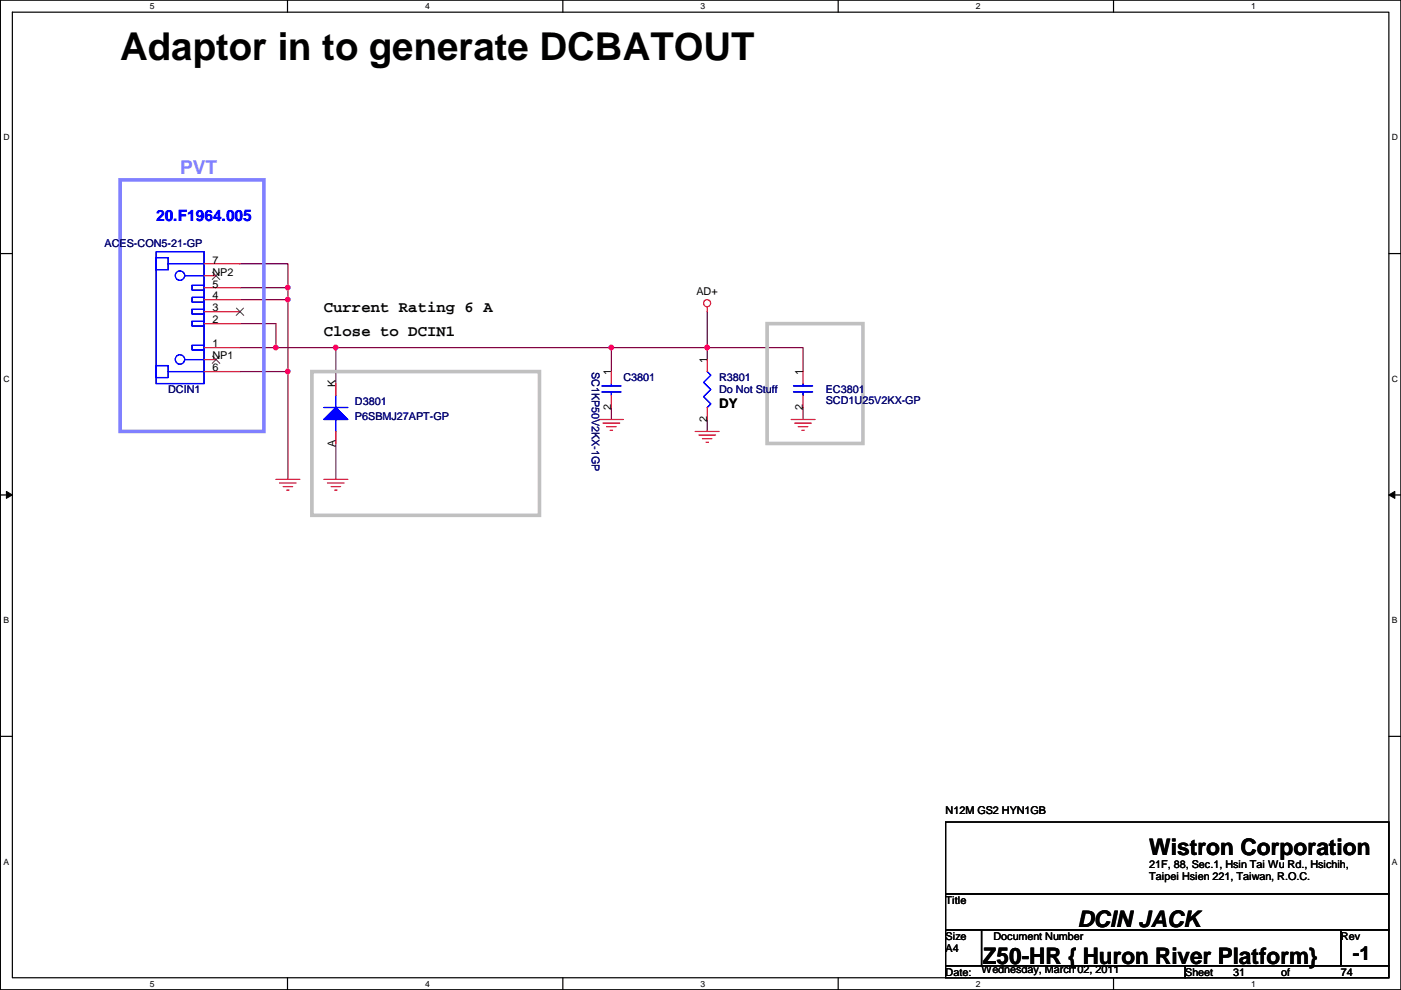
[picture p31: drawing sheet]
<svg xmlns="http://www.w3.org/2000/svg" width="297mm" height="210mm" viewBox="0 0 297 210" stroke-linecap="round" stroke-linejoin="round" font-family="sans-serif">
<defs><g id="words">
<text font-size="8.1" x="25.5" y="12.7">Adaptor in to generate DCBATOUT</text>
<g font-size="4.8">
<text x="243.7" y="181.3">Wistron Corporation</text>
<text x="228.4" y="196.5">DCIN JACK</text>
<text x="208.4" y="204.4">Z50-HR { Huron River Platform}</text>
</g>
<text font-size="4.1" fill="#8080ff" x="38.2" y="36.8">PVT</text>
<text font-size="4.1" x="286.8" y="203.5">-1</text>
<text font-size="3.3" fill="#00f" x="33.1" y="46.8">20.F1964.005</text>
<g font-size="3.3">
<text x="68.7" y="71.3">Close to DCIN1</text>
<text x="68.7" y="66.3">Current Rating 6 A</text>
</g>
<text font-size="2.8" x="152.5" y="86.5">DY</text>
<g font-size="2.3" fill="#000080">
<text x="22.2" y="52.4">ACES-CON5-21-GP</text>
<text x="35.6" y="83.4">DCIN1</text>
<text x="125.5" y="78.8" transform="rotate(90 125.5 78.8)">SC1KP50V2KX-1GP</text>
<text x="132.2" y="80.9">C3801</text>
<text x="152.5" y="80.9">R3801</text>
<text x="152.5" y="83.4">Do Not Stuff</text>
<text x="175.1" y="83.4">EC3801</text>
<text x="75.3" y="85.9">D3801</text>
<text x="75.3" y="89">P6SBMJ27APT-GP</text>
<text x="175.1" y="85.7">SCD1U25V2KX-GP</text>
</g>
<g font-size="2.3">
<text x="45" y="55.9">7</text>
<text x="45" y="58.4">NP2</text>
<text x="45" y="63.5">4</text>
<text x="45" y="61">5</text>
<text x="147.7" y="62.6">AD+</text>
<text x="45" y="68.6">2</text>
<text x="45" y="66">3</text>
<text x="45" y="73.7">1</text>
<text x="45" y="76.2">NP1</text>
<text x="149.9" y="77" transform="rotate(-90 149.9 77)">1</text>
<text x="45" y="78.7">6</text>
<text x="71.2" y="82.1" transform="rotate(-90 71.2 82.1)">K</text>
<text x="129.6" y="79.5" transform="rotate(-90 129.6 79.5)">1</text>
<text x="170.2" y="79.5" transform="rotate(-90 170.2 79.5)">1</text>
<text x="129.6" y="86.9" transform="rotate(-90 129.6 86.9)">2</text>
<text x="149.9" y="89.5" transform="rotate(-90 149.9 89.5)">2</text>
<text x="170.2" y="86.9" transform="rotate(-90 170.2 86.9)">2</text>
<text x="71.2" y="94.8" transform="rotate(-90 71.2 94.8)">A</text>
<text x="200.5" y="172.6">N12M GS2 HYN1GB</text>
<text x="243.7" y="184">21F, 88, Sec.1, Hsin Tai Wu Rd., Hsichih,</text>
<text x="200.5" y="191.6">Title</text>
<text x="243.7" y="186.6">Taipei Hsien 221, Taiwan, R.O.C.</text>
<text x="200.5" y="199.2">Size</text>
<text x="200.5" y="201.8">A4</text>
<text x="210.6" y="199.2">Document Number</text>
<text x="284.3" y="199.2">Rev</text>
<text x="200.5" y="206.8">Date:</text>
<text x="208.1" y="206.3">Wednesday, March 02, 2011</text>
<text x="251.3" y="206.8">Sheet</text>
<text x="261.4" y="206.8">31</text>
<text x="271.6" y="206.8">of</text>
<text x="284.3" y="206.8">74</text>
</g>
<g font-size="1.8">
<text x="31.8" y="1.9">5</text>
<text x="90.1" y="1.9">4</text>
<text x="148.5" y="1.9">3</text>
<text x="206.9" y="1.9">2</text>
<text x="265.3" y="1.9">1</text>
<text x=".7" y="29.8">D</text>
<text x="295.1" y="29.8">D</text>
<text x=".7" y="80.9">C</text>
<text x="295.1" y="80.9">C</text>
<text x=".7" y="132.1">B</text>
<text x="295.1" y="132.1">B</text>
<text x=".7" y="183.3">A</text>
<text x="295.1" y="183.3">A</text>
<text x="31.8" y="209.2">5</text>
<text x="90.1" y="209.2">4</text>
<text x="148.5" y="209.2">3</text>
<text x="206.9" y="209.2">2</text>
<text x="265.3" y="209.2">1</text>
</g>
</g></defs>
<path d="M.1 0h296.9v209.8h-296.9zM2.6 2.6h291.9v204.7h-291.9z" fill="none" stroke="#000" stroke-width=".25"/>
<g fill="#fff">
<path d="M31.8 .3h1v2h-1z"/>
<path d="M31.8 207.6h1v1.9h-1z"/>
</g>
<path d="M61 0v2.6M61 207.3v2.5" fill="none" stroke="#000" stroke-width=".25"/>
<g fill="#fff">
<path d="M90.1 .3h1v2h-1z"/>
<path d="M90.1 207.6h1v1.9h-1z"/>
</g>
<path d="M119.3 0v2.6M119.3 207.3v2.5" fill="none" stroke="#000" stroke-width=".25"/>
<g fill="#fff">
<path d="M148.5 .3h1v2h-1z"/>
<path d="M148.5 207.6h1v1.9h-1z"/>
</g>
<path d="M177.7 0v2.6M177.7 207.3v2.5" fill="none" stroke="#000" stroke-width=".25"/>
<g fill="#fff">
<path d="M206.9 .3h1v2h-1z"/>
<path d="M206.9 207.6h1v1.9h-1z"/>
</g>
<path d="M236.1 0v2.6M236.1 207.3v2.5" fill="none" stroke="#000" stroke-width=".25"/>
<g fill="#fff">
<path d="M265.3 .3h.9v2h-.9z"/>
<path d="M265.3 207.6h.9v1.9h-.9z"/>
<path d="M.7 28.2h1.3v1.9h-1.3z"/>
<path d="M295.1 28.2h1.3v1.9h-1.3z"/>
<path d="M.7 79.3h1.3v2h-1.3z"/>
<path d="M295.1 79.3h1.3v2h-1.3z"/>
</g>
<path d="M.1 53.8h2.5M294.5 53.8h2.5" fill="none" stroke="#000" stroke-width=".25"/>
<g fill="#fff">
<path d="M.7 130.5h1.2v2h-1.2z"/>
<path d="M295.1 130.5h1.2v2h-1.2z"/>
</g>
<path d="M.1 104.9h2.5M294.5 104.9h2.5" fill="none" stroke="#000" stroke-width=".25"/>
<path d="M1.4 104.2l1.2 .7-1.2 .8zM294.5 104.9l1.2-.7v1.5z" fill="#000"/>
<path d="M1.4 104.2l1.2 .7-1.2 .8zM294.5 104.9l1.2-.7v1.5z" fill="none" stroke="#000" stroke-width=".21"/>
<g fill="#fff">
<path d="M.7 181.7h1.2v2h-1.2z"/>
<path d="M295.1 181.7h1.2v2h-1.2z"/>
</g>
<path d="M.1 156.1h2.5M294.5 156.1h2.5" fill="none" stroke="#000" stroke-width=".25"/>
<path d="M58.5 73.7h71.1" fill="none" stroke="#800040" stroke-width=".25"/>
<circle cx="71.2" cy="73.7" r=".49" fill="#f0f"/>
<circle cx="71.2" cy="73.7" r=".49" fill="none" stroke="#f0f" stroke-width=".25"/>
<path d="M71.2 73.7v7.6M149.9 73.7h-20.3v5.1M71.2 94v7.6M129.6 86.4v2.5" fill="none" stroke="#800040" stroke-width=".25"/>
<circle cx="149.9" cy="73.7" r=".49" fill="#f0f"/>
<circle cx="149.9" cy="73.7" r=".49" fill="none" stroke="#f0f" stroke-width=".25"/>
<circle cx="129.6" cy="73.7" r=".49" fill="#f0f"/>
<circle cx="129.6" cy="73.7" r=".49" fill="none" stroke="#f0f" stroke-width=".25"/>
<path d="M50.9 68.6h7.6v5.1M149.9 66.1v10.1M149.9 88.9v2.6" fill="none" stroke="#800040" stroke-width=".25"/>
<circle cx="58.5" cy="73.7" r=".49" fill="#f0f"/>
<circle cx="58.5" cy="73.7" r=".49" fill="none" stroke="#f0f" stroke-width=".25"/>
<path d="M50.9 73.7h7.6M61 78.8v22.8M149.9 73.7h20.4v5.1M170.3 86.4v2.5" fill="none" stroke="#800040" stroke-width=".25"/>
<circle cx="61" cy="78.8" r=".49" fill="#f0f"/>
<circle cx="61" cy="78.8" r=".49" fill="none" stroke="#f0f" stroke-width=".25"/>
<path d="M50.9 61h10.1v2.5M50.9 63.5h10.1M61 63.5v15.3h-10.1" fill="none" stroke="#800040" stroke-width=".25"/>
<circle cx="61" cy="63.5" r=".49" fill="#f0f"/>
<circle cx="61" cy="63.5" r=".49" fill="none" stroke="#f0f" stroke-width=".25"/>
<path d="M50.9 55.9h10.1v5.1" fill="none" stroke="#800040" stroke-width=".25"/>
<circle cx="61" cy="61" r=".49" fill="#f0f"/>
<circle cx="61" cy="61" r=".49" fill="none" stroke="#f0f" stroke-width=".25"/>
<g fill="none" stroke="#f00" stroke-width=".25">
<path d="M43.3 55.9h7.6M43.3 58.5h2.5M43.3 73.7h7.6M43.3 68.6h7.6M43.3 66.1h7.6M43.3 63.5h7.6M43.3 61h7.6M43.3 76.2h2.5M43.3 78.8h7.6M129.6 78.8v2.5M149.9 65.1v1M149.9 76.2v2.6"/>
<path d="M170.3 78.8v2.5M127.1 88.9h5.1M127.8 89.7h3.6M128.6 90.5h2M129.4 91.2h.5M129.6 83.9v2.5M147.4 91.5h5.1M148.2 92.2h3.5M148.9 93h2.1M149.7 93.8h.5M149.9 86.4v2.5M167.7 88.9h5.1"/>
<path d="M168.5 89.7h3.5M169.2 90.5h2.1M170 91.2h.5M170.3 83.9v2.5M58.5 101.6h5.1M59.3 102.4h3.5M60 103.2h2.1M60.8 103.9h.5M68.7 101.6h5M69.4 102.4h3.6M70.2 103.2h2M70.9 103.9h.6"/>
<circle cx="149.9" cy="64.3" r=".75"/>
</g>
<path d="M200.5 174.3h94v15.2h-94zM200.5 189.5h94v7.6h-94zM200.5 197.1h7.6v7.7h-7.6zM208.1 197.1h76.2v7.7h-76.2zM284.3 197.1h10.2v7.7h-10.2zM200.5 204.8h50.8v2.5h-50.8zM251.3 204.8h43.2v2.5h-43.2z" fill="none" stroke="#000" stroke-width=".25"/>
<path d="M66.1 78.8h48.3v30.5h-48.3zM162.6 68.6h20.4v25.4h-20.4z" fill="none" stroke="#c0c0c0" stroke-width=".76"/>
<path d="M25.5 38.1h30.5v53.4h-30.5z" fill="none" stroke="#8080ff" stroke-width=".76"/>
<g fill="none" stroke="#00f" stroke-width=".25">
<path d="M33.1 54.7h2.5v2.5h-2.5zM33.1 53.4h10.2v27.9h-10.2zM35.6 55.9h7.7M39.2 58.5h4.1M33.1 77.5v2.6h2.5v-2.6M33.1 77.5h2.5M35.6 78.8h7.7M39.2 76.2h4.1M40.7 65.6h2.6v1h-2.6zM40.7 60.5h2.6v1h-2.6zM40.7 68.1h2.6v1h-2.6zM40.7 63h2.6v1.1h-2.6z"/>
<path d="M40.7 73.2h2.6v1h-2.6zM149.9 78.8l.8 .7-1.5 1.6 1.5 1.5-1.5 1.5 1.5 1.5-.8 .8M127.6 83.1h4.1M127.6 81.8h4.1M129.6 81.3v.5M129.6 83.1v.8M168.2 83.1h4.1M168.2 81.8h4.1M170.3 81.3v.5M170.3 83.1v.8"/>
<circle cx="38.2" cy="58.4" r="1"/>
<circle cx="38.2" cy="76.2" r="1"/>
</g>
<path d="M45 57.7l1.6 1.6M46.6 57.7l-1.6 1.6M45 75.5l1.6 1.5M46.6 75.5l-1.6 1.5M50.1 65.3l1.6 1.6M51.6 65.3l-1.5 1.6" fill="none" stroke="#804000" stroke-width=".21"/>
<path d="M71.2 86.4l2.5 2.5h-5z" fill="#00f"/>
<path d="M68.7 86.4h5M71.2 88.9v2.6M71.2 83.9v2.5M71.2 86.4l2.5 2.5h-5z" fill="none" stroke="#00f" stroke-width=".25"/>
<path d="M71.2 86.4l2.5 2.5h-5z" fill="#00f"/>
<path d="M68.7 86.4h5M71.2 88.9v2.6M71.2 83.9v2.5M71.2 86.4l2.5 2.5h-5z" fill="none" stroke="#00f" stroke-width=".25"/>
<path d="M71.2 81.3v2.6M71.2 91.5v2.5" fill="none" stroke="#f00" stroke-width=".25"/>
<circle cx="71.2" cy="73.7" r=".49" fill="#f0f"/>
<circle cx="71.2" cy="73.7" r=".49" fill="none" stroke="#f0f" stroke-width=".25"/>
<circle cx="149.9" cy="73.7" r=".49" fill="#f0f"/>
<circle cx="149.9" cy="73.7" r=".49" fill="none" stroke="#f0f" stroke-width=".25"/>
<circle cx="129.6" cy="73.7" r=".49" fill="#f0f"/>
<circle cx="129.6" cy="73.7" r=".49" fill="none" stroke="#f0f" stroke-width=".25"/>
<circle cx="58.5" cy="73.7" r=".49" fill="#f0f"/>
<circle cx="58.5" cy="73.7" r=".49" fill="none" stroke="#f0f" stroke-width=".25"/>
<circle cx="61" cy="78.8" r=".49" fill="#f0f"/>
<circle cx="61" cy="78.8" r=".49" fill="none" stroke="#f0f" stroke-width=".25"/>
<circle cx="61" cy="63.5" r=".49" fill="#f0f"/>
<circle cx="61" cy="63.5" r=".49" fill="none" stroke="#f0f" stroke-width=".25"/>
<circle cx="61" cy="61" r=".49" fill="#f0f"/>
<circle cx="61" cy="61" r=".49" fill="none" stroke="#f0f" stroke-width=".25"/>
<use href="#words"/>
</svg>
